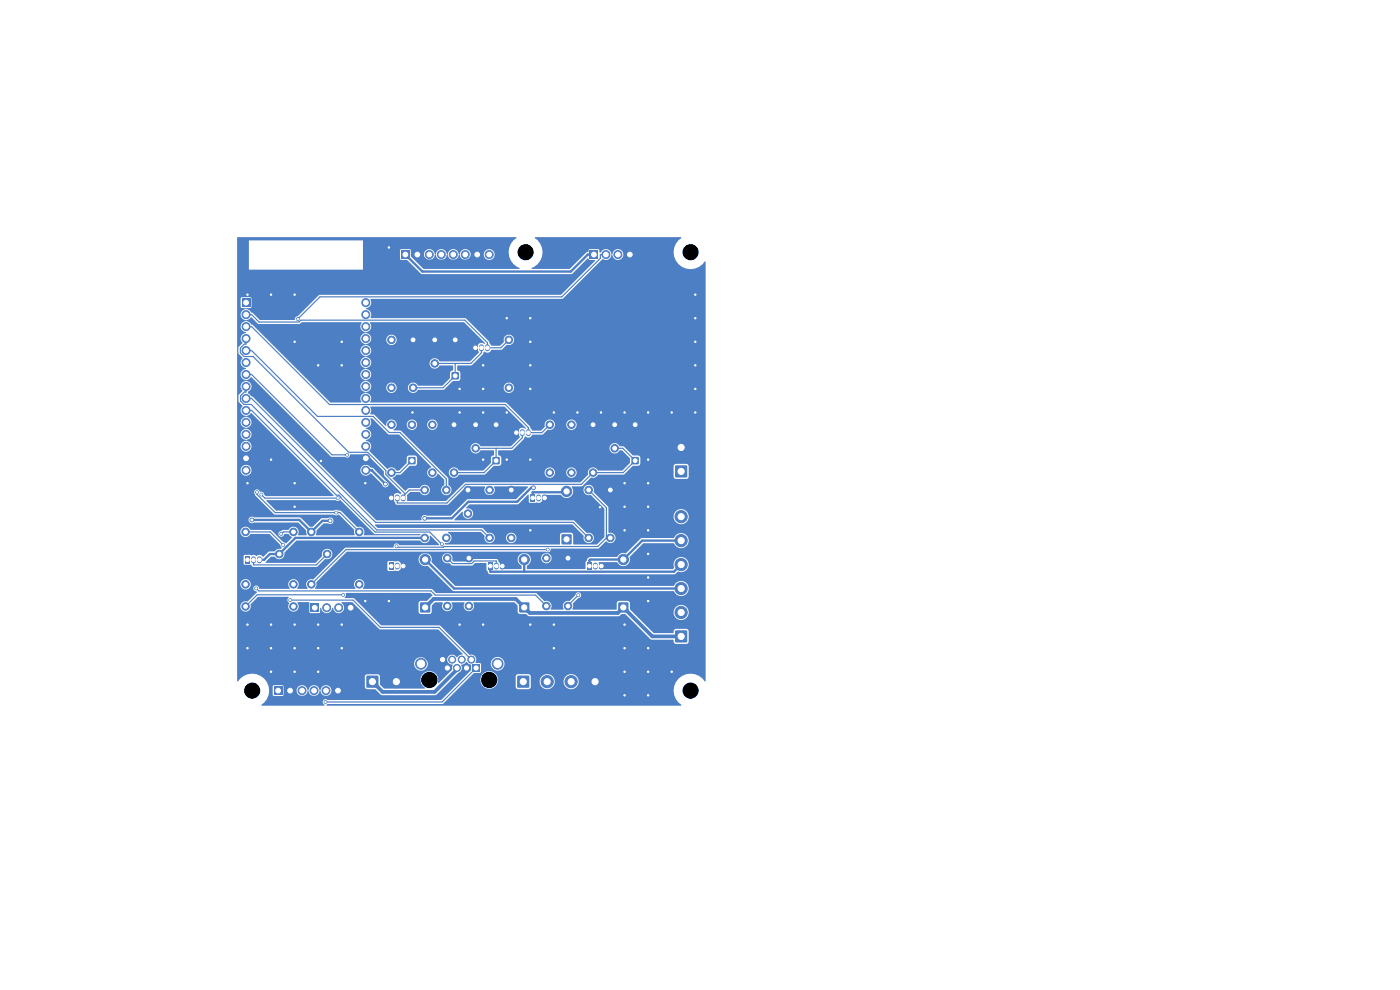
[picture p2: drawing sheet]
<svg xmlns="http://www.w3.org/2000/svg" width="297mm" height="210mm" viewBox="0 0 297 210" stroke-linecap="round" stroke-linejoin="round" font-family="sans-serif">
<path d="M143.3 133.8h2.4v2.4h-2.4z" fill="#4d7fc4"/>
<g fill="#4d7fc4" stroke="#4d7fc4" stroke-width=".21">
<circle cx="144.5" cy="129.9" r="1.3"/>
<circle cx="144.5" cy="124.8" r="1.3"/>
<circle cx="144.5" cy="119.8" r="1.3"/>
<circle cx="144.5" cy="114.7" r="1.3"/>
<circle cx="144.5" cy="109.6" r="1.3"/>
<circle cx="120.5" cy="128.6" r=".8"/>
<circle cx="120.5" cy="118.4" r=".8"/>
<circle cx="99.3" cy="108.9" r=".8"/>
<circle cx="99.3" cy="103.9" r=".8"/>
<circle cx="83" cy="82.3" r=".8"/>
<circle cx="83" cy="72.1" r=".8"/>
</g>
<path d="M82.5 104.9h1v1.5h-1z" fill="#4d7fc4"/>
<path d="M84.3 105.4v.5M85.5 105.4v.5" fill="none" stroke="#4d7fc4" stroke-width="1.1"/>
<g fill="#4d7fc4" stroke="#4d7fc4" stroke-width=".21">
<circle cx="108" cy="82.3" r=".8"/>
<circle cx="108" cy="72.1" r=".8"/>
</g>
<path d="M112.5 104.9h1v1.5h-1z" fill="#4d7fc4"/>
<path d="M114.3 105.4v.5M115.5 105.4v.5" fill="none" stroke="#4d7fc4" stroke-width="1.1"/>
<g fill="#4d7fc4" stroke="#4d7fc4" stroke-width=".21">
<circle cx="52.1" cy="128.6" r=".8"/>
<circle cx="62.3" cy="128.6" r=".8"/>
</g>
<path d="M109 91h1.1v1.5h-1.1z" fill="#4d7fc4"/>
<path d="M110.8 91.6v.4M112.1 91.6v.4" fill="none" stroke="#4d7fc4" stroke-width="1.1"/>
<path d="M100.3 73h1.1v1.5h-1.1z" fill="#4d7fc4"/>
<path d="M102.1 73.6v.4M103.4 73.6v.4" fill="none" stroke="#4d7fc4" stroke-width="1.1"/>
<g fill="#4d7fc4" stroke="#4d7fc4" stroke-width=".21">
<circle cx="103.9" cy="114.1" r=".8"/>
<circle cx="103.9" cy="103.9" r=".8"/>
</g>
<path d="M52 118h1v1.5h-1z" fill="#4d7fc4"/>
<path d="M53.8 118.5v.5M55 118.5v.5" fill="none" stroke="#4d7fc4" stroke-width="1.1"/>
<path d="M100.2 141h1.5v1.5h-1.5z" fill="#4d7fc4"/>
<g fill="#4d7fc4" stroke="#4d7fc4" stroke-width=".21">
<circle cx="100" cy="139.9" r=".75"/>
<circle cx="99" cy="141.7" r=".75"/>
<circle cx="98" cy="139.9" r=".75"/>
<circle cx="96.9" cy="141.7" r=".75"/>
<circle cx="95.9" cy="139.9" r=".75"/>
<circle cx="94.9" cy="141.7" r=".75"/>
<circle cx="93.9" cy="139.9" r=".75"/>
<circle cx="105.6" cy="140.8" r="1.15"/>
<circle cx="89.3" cy="140.8" r="1.15"/>
<circle cx="108.5" cy="114.1" r=".8"/>
<circle cx="108.5" cy="103.9" r=".8"/>
</g>
<path d="M109.8 143.4h2.4v2.4h-2.4z" fill="#4d7fc4"/>
<g fill="#4d7fc4" stroke="#4d7fc4" stroke-width=".21">
<circle cx="116.1" cy="144.6" r="1.3"/>
<circle cx="121.2" cy="144.6" r="1.3"/>
<circle cx="126.2" cy="144.6" r="1.3"/>
<circle cx="66" cy="112.8" r=".8"/>
<circle cx="76.2" cy="112.8" r=".8"/>
</g>
<path d="M95.8 79h1.5v1.4h-1.5z" fill="#4d7fc4"/>
<g fill="#4d7fc4" stroke="#4d7fc4" stroke-width=".21">
<circle cx="96.6" cy="72.1" r=".8"/>
<circle cx="83" cy="100.3" r=".8"/>
<circle cx="83" cy="90.1" r=".8"/>
</g>
<path d="M86.7 97h1.4v1.4h-1.4z" fill="#4d7fc4"/>
<circle cx="87.4" cy="90.1" r=".8" fill="#4d7fc4" stroke="#4d7fc4" stroke-width=".21"/>
<path d="M131.2 127.8h2.1v2.1h-2.1z" fill="#4d7fc4"/>
<g fill="#4d7fc4" stroke="#4d7fc4" stroke-width=".21">
<circle cx="132.2" cy="118.7" r="1.1"/>
<circle cx="125.8" cy="100.3" r=".8"/>
<circle cx="125.8" cy="90.1" r=".8"/>
</g>
<path d="M58.1 145.7h1.7v1.7h-1.7z" fill="#4d7fc4"/>
<g fill="#4d7fc4" stroke="#4d7fc4" stroke-width=".21">
<circle cx="61.5" cy="146.5" r=".85"/>
<circle cx="64.1" cy="146.5" r=".85"/>
<circle cx="66.6" cy="146.5" r=".85"/>
<circle cx="69.2" cy="146.5" r=".85"/>
<circle cx="71.7" cy="146.5" r=".85"/>
<circle cx="115.9" cy="128.6" r=".8"/>
<circle cx="115.9" cy="118.4" r=".8"/>
<circle cx="92.2" cy="77.1" r=".8"/>
<circle cx="92.2" cy="72.1" r=".8"/>
</g>
<path d="M51.3 63.4h1.7v1.7h-1.7z" fill="#4d7fc4"/>
<g fill="#4d7fc4" stroke="#4d7fc4" stroke-width=".21">
<circle cx="52.2" cy="66.7" r=".85"/>
<circle cx="52.2" cy="69.3" r=".85"/>
<circle cx="52.2" cy="71.8" r=".85"/>
<circle cx="52.2" cy="74.4" r=".85"/>
<circle cx="52.2" cy="76.9" r=".85"/>
<circle cx="52.2" cy="79.4" r=".85"/>
<circle cx="52.2" cy="82" r=".85"/>
<circle cx="52.2" cy="84.5" r=".85"/>
<circle cx="52.2" cy="87.1" r=".85"/>
<circle cx="52.2" cy="89.6" r=".85"/>
<circle cx="52.2" cy="92.1" r=".85"/>
<circle cx="52.2" cy="94.7" r=".85"/>
<circle cx="52.2" cy="97.2" r=".85"/>
<circle cx="52.2" cy="99.8" r=".85"/>
<circle cx="77.6" cy="64.2" r=".85"/>
<circle cx="77.6" cy="66.7" r=".85"/>
<circle cx="77.6" cy="69.3" r=".85"/>
<circle cx="77.6" cy="71.8" r=".85"/>
<circle cx="77.6" cy="74.4" r=".85"/>
<circle cx="77.6" cy="76.9" r=".85"/>
<circle cx="77.6" cy="79.4" r=".85"/>
<circle cx="77.6" cy="82" r=".85"/>
<circle cx="77.6" cy="84.5" r=".85"/>
<circle cx="77.6" cy="87.1" r=".85"/>
<circle cx="77.6" cy="89.6" r=".85"/>
<circle cx="77.6" cy="92.1" r=".85"/>
<circle cx="77.6" cy="94.7" r=".85"/>
<circle cx="77.6" cy="97.2" r=".85"/>
<circle cx="77.6" cy="99.8" r=".85"/>
</g>
<path d="M104.5 97h1.5v1.4h-1.5z" fill="#4d7fc4"/>
<circle cx="105.2" cy="90.1" r=".8" fill="#4d7fc4" stroke="#4d7fc4" stroke-width=".21"/>
<path d="M82.5 119.3h1v1.5h-1z" fill="#4d7fc4"/>
<path d="M84.3 119.9v.4M85.5 119.9v.4" fill="none" stroke="#4d7fc4" stroke-width="1.1"/>
<path d="M110.2 127.8h2v2.1h-2z" fill="#4d7fc4"/>
<g fill="#4d7fc4" stroke="#4d7fc4" stroke-width=".21">
<circle cx="111.2" cy="118.7" r="1.1"/>
<circle cx="99.5" cy="128.6" r=".8"/>
<circle cx="99.5" cy="118.4" r=".8"/>
<circle cx="87.6" cy="82.3" r=".8"/>
<circle cx="87.6" cy="72.1" r=".8"/>
</g>
<path d="M103.5 119.3h1v1.5h-1z" fill="#4d7fc4"/>
<path d="M105.3 119.9v.4M106.6 119.9v.4" fill="none" stroke="#4d7fc4" stroke-width="1.1"/>
<g fill="#4d7fc4" stroke="#4d7fc4" stroke-width=".21">
<circle cx="90.1" cy="114.1" r=".8"/>
<circle cx="90.1" cy="103.9" r=".8"/>
<circle cx="129.5" cy="114.1" r=".8"/>
<circle cx="129.5" cy="103.9" r=".8"/>
</g>
<path d="M143.3 98.8h2.4v2.4h-2.4z" fill="#4d7fc4"/>
<circle cx="144.5" cy="94.9" r="1.3" fill="#4d7fc4" stroke="#4d7fc4" stroke-width=".21"/>
<path d="M77.8 143.4h2.4v2.4h-2.4z" fill="#4d7fc4"/>
<g fill="#4d7fc4" stroke="#4d7fc4" stroke-width=".21">
<circle cx="84.1" cy="144.6" r="1.3"/>
<circle cx="121.2" cy="100.3" r=".8"/>
<circle cx="121.2" cy="90.1" r=".8"/>
<circle cx="100.9" cy="95.1" r=".8"/>
<circle cx="100.9" cy="90.1" r=".8"/>
<circle cx="66" cy="124" r=".8"/>
<circle cx="76.2" cy="124" r=".8"/>
<circle cx="94.7" cy="114.1" r=".8"/>
<circle cx="94.7" cy="103.9" r=".8"/>
</g>
<path d="M89.2 127.8h2v2.1h-2z" fill="#4d7fc4"/>
<g fill="#4d7fc4" stroke="#4d7fc4" stroke-width=".21">
<circle cx="90.2" cy="118.7" r="1.1"/>
<circle cx="96.3" cy="100.3" r=".8"/>
<circle cx="96.3" cy="90.1" r=".8"/>
</g>
<path d="M119.2 113.4h2v2h-2z" fill="#4d7fc4"/>
<circle cx="120.2" cy="104.2" r="1.1" fill="#4d7fc4" stroke="#4d7fc4" stroke-width=".21"/>
<path d="M124.5 119.3h1.1v1.5h-1.1z" fill="#4d7fc4"/>
<path d="M126.3 119.9v.4M127.6 119.9v.4" fill="none" stroke="#4d7fc4" stroke-width="1.1"/>
<path d="M65.9 128.1h1.7v1.7h-1.7z" fill="#4d7fc4"/>
<g fill="#4d7fc4" stroke="#4d7fc4" stroke-width=".21">
<circle cx="69.3" cy="128.9" r=".85"/>
<circle cx="71.8" cy="128.9" r=".85"/>
<circle cx="74.4" cy="128.9" r=".85"/>
</g>
<path d="M85.1 53.2h1.8v1.7h-1.8z" fill="#4d7fc4"/>
<g fill="#4d7fc4" stroke="#4d7fc4" stroke-width=".21">
<circle cx="88.5" cy="54" r=".85"/>
<circle cx="91.1" cy="54" r=".85"/>
<circle cx="93.6" cy="54" r=".85"/>
<circle cx="96.2" cy="54" r=".85"/>
<circle cx="98.7" cy="54" r=".85"/>
<circle cx="101.2" cy="54" r=".85"/>
<circle cx="103.8" cy="54" r=".85"/>
<circle cx="94.9" cy="128.6" r=".8"/>
<circle cx="94.9" cy="118.4" r=".8"/>
</g>
<path d="M125.1 53.2h1.7v1.7h-1.7z" fill="#4d7fc4"/>
<g fill="#4d7fc4" stroke="#4d7fc4" stroke-width=".21">
<circle cx="128.5" cy="54" r=".85"/>
<circle cx="131.1" cy="54" r=".85"/>
<circle cx="133.6" cy="54" r=".85"/>
<circle cx="59.2" cy="117.5" r=".8"/>
<circle cx="69.4" cy="117.5" r=".8"/>
<circle cx="116.6" cy="100.3" r=".8"/>
<circle cx="116.6" cy="90.1" r=".8"/>
<circle cx="52.1" cy="112.8" r=".8"/>
<circle cx="62.3" cy="112.8" r=".8"/>
<circle cx="52.1" cy="124" r=".8"/>
<circle cx="62.3" cy="124" r=".8"/>
<circle cx="130.4" cy="95.1" r=".8"/>
<circle cx="130.4" cy="90.1" r=".8"/>
<circle cx="124.9" cy="114.1" r=".8"/>
<circle cx="124.9" cy="103.9" r=".8"/>
<circle cx="91.7" cy="100.3" r=".8"/>
<circle cx="91.7" cy="90.1" r=".8"/>
</g>
<path d="M134 97h1.5v1.4h-1.5z" fill="#4d7fc4"/>
<g fill="#4d7fc4" stroke="#4d7fc4" stroke-width=".21">
<circle cx="134.7" cy="90.1" r=".8"/>
<circle cx="122.7" cy="126.3" r=".3"/>
<circle cx="112.5" cy="132.5" r=".3"/>
<circle cx="132.5" cy="142.5" r=".3"/>
<circle cx="102.5" cy="82.5" r=".3"/>
<circle cx="137.5" cy="97.5" r=".3"/>
<circle cx="147.5" cy="62.5" r=".3"/>
<circle cx="132.5" cy="87.5" r=".3"/>
<circle cx="72.5" cy="77.5" r=".3"/>
<circle cx="102.5" cy="77.5" r=".3"/>
<circle cx="62.5" cy="72.5" r=".3"/>
<circle cx="52.5" cy="137.5" r=".3"/>
<circle cx="62.5" cy="132.5" r=".3"/>
<circle cx="132.5" cy="107.5" r=".3"/>
<circle cx="132.5" cy="112.5" r=".3"/>
<circle cx="97.5" cy="132.5" r=".3"/>
<circle cx="77.5" cy="127.5" r=".3"/>
<circle cx="62.5" cy="142.5" r=".3"/>
<circle cx="72.5" cy="137.5" r=".3"/>
<circle cx="67.5" cy="132.5" r=".3"/>
<circle cx="147.5" cy="72.5" r=".3"/>
<circle cx="72.5" cy="72.5" r=".3"/>
<circle cx="137.5" cy="112.5" r=".3"/>
<circle cx="127.3" cy="107.6" r=".3"/>
<circle cx="102.5" cy="97.5" r=".3"/>
<circle cx="82.5" cy="52.5" r=".3"/>
<circle cx="112.5" cy="67.5" r=".3"/>
<circle cx="62.5" cy="62.5" r=".3"/>
<circle cx="77.5" cy="102.5" r=".3"/>
<circle cx="132.5" cy="132.5" r=".3"/>
<circle cx="67.5" cy="137.5" r=".3"/>
<circle cx="132.5" cy="102.5" r=".3"/>
<circle cx="132.5" cy="137.5" r=".3"/>
<circle cx="137.5" cy="87.5" r=".3"/>
<circle cx="62.5" cy="102.5" r=".3"/>
<circle cx="52.5" cy="132.5" r=".3"/>
<circle cx="137.5" cy="142.5" r=".3"/>
<circle cx="67.5" cy="142.5" r=".3"/>
<circle cx="57.5" cy="142.5" r=".3"/>
<circle cx="147.5" cy="67.5" r=".3"/>
<circle cx="82.5" cy="127.5" r=".3"/>
<circle cx="62.5" cy="137.5" r=".3"/>
<circle cx="117.5" cy="87.5" r=".3"/>
<circle cx="97.5" cy="87.5" r=".3"/>
<circle cx="137.5" cy="117.5" r=".3"/>
<circle cx="112.5" cy="97.5" r=".3"/>
<circle cx="137.5" cy="127.5" r=".3"/>
<circle cx="67.5" cy="77.5" r=".3"/>
<circle cx="72.5" cy="132.5" r=".3"/>
<circle cx="137.5" cy="107.5" r=".3"/>
<circle cx="117.5" cy="132.5" r=".3"/>
<circle cx="117.5" cy="137.5" r=".3"/>
<circle cx="57.5" cy="62.5" r=".3"/>
<circle cx="112.5" cy="82.5" r=".3"/>
<circle cx="68.1" cy="97.8" r=".3"/>
<circle cx="137.5" cy="147.5" r=".3"/>
<circle cx="137.5" cy="122.5" r=".3"/>
<circle cx="52.5" cy="102.5" r=".3"/>
<circle cx="112.5" cy="77.5" r=".3"/>
<circle cx="142.5" cy="142.5" r=".3"/>
<circle cx="97.5" cy="82.5" r=".3"/>
<circle cx="137.5" cy="102.5" r=".3"/>
<circle cx="107.5" cy="97.5" r=".3"/>
<circle cx="57.5" cy="137.5" r=".3"/>
<circle cx="87.5" cy="87.5" r=".3"/>
<circle cx="142.5" cy="87.5" r=".3"/>
<circle cx="57.5" cy="97.5" r=".3"/>
<circle cx="112.5" cy="112.5" r=".3"/>
<circle cx="132.5" cy="147.5" r=".3"/>
<circle cx="102.5" cy="132.5" r=".3"/>
<circle cx="102.5" cy="87.5" r=".3"/>
<circle cx="147.5" cy="77.5" r=".3"/>
<circle cx="62.5" cy="107.5" r=".3"/>
<circle cx="137.5" cy="137.5" r=".3"/>
<circle cx="112.5" cy="72.5" r=".3"/>
<circle cx="147.5" cy="87.5" r=".3"/>
<circle cx="127.5" cy="87.5" r=".3"/>
<circle cx="147.5" cy="82.5" r=".3"/>
<circle cx="57.5" cy="132.5" r=".3"/>
<circle cx="52.5" cy="62.5" r=".3"/>
<circle cx="107.5" cy="87.5" r=".3"/>
<circle cx="107.5" cy="67.5" r=".3"/>
<circle cx="122.5" cy="87.5" r=".3"/>
<circle cx="81.8" cy="102.7" r=".4"/>
<circle cx="90.1" cy="110" r=".4"/>
<circle cx="113.2" cy="103.5" r=".4"/>
<circle cx="72.8" cy="126.2" r=".3"/>
<circle cx="63.2" cy="67.7" r=".3"/>
<circle cx="53.4" cy="110.3" r=".4"/>
<circle cx="70" cy="110.5" r=".4"/>
<circle cx="69.1" cy="148.9" r=".3"/>
<circle cx="60.1" cy="115.6" r=".3"/>
<circle cx="59.7" cy="113.3" r=".3"/>
<circle cx="61.6" cy="127.3" r=".3"/>
<circle cx="71.3" cy="108.7" r=".3"/>
<circle cx="54.5" cy="104.4" r=".3"/>
<circle cx="55.4" cy="104.9" r=".3"/>
<circle cx="71.6" cy="105.7" r=".3"/>
<circle cx="54.3" cy="124.8" r=".3"/>
<circle cx="73.6" cy="96.5" r=".3"/>
<circle cx="93.7" cy="115.5" r=".3"/>
<circle cx="84.1" cy="115.9" r=".3"/>
<circle cx="116.2" cy="116.6" r=".3"/>
</g>
<path d="M90.2 128.9l1.8-1.8h17.4l3 2.9h18.7l1.1-1.1 6.2 6.1h6.1M96.9 141.7v.3l-4.7 4.8h-11l-2.2-2.2" fill="none" stroke="#4d7fc4" stroke-width=".8"/>
<path d="M86 54l3.6 3.6h31.5l3.6-3.6h1.3M77.6 99.8h1.3l2.9 2.9M53.4 110.3h10.1l2.5 2.5 2.4-2.3h1.6M90.1 114.1h-27.4l-3.5 3.4h-1.9l-1.3 1.3h-1M90.2 118.7l6.1 6.1h48.2M111.2 118.7v2.6M113.2 103.5h-.5l-3 2.9h-10.3l-3.6 3.6h-5.7M120.2 104.2l-.2 .2h-7v1.2M144.5 119.8l-1.5 1.5h-39v-1.2M144.5 114.7h-8.3l-4 4h-7l-.2 .2v1.2" fill="none" stroke="#4d7fc4" stroke-width=".5"/>
<g fill="none" stroke="#4d7fc4" stroke-width=".25">
<path d="M88.5 54h1.2v.4l.8 .8h8.8l.8-.8v-.4h1.1M128.5 54h-1.1v.8l-8.2 8.2h-51.3l-4.7 4.7M52.2 74.4h1.2l13.9 13.9h11.9l3.4 3.4h2.2l9.9 9.9v2.3M52.2 69.3h1.2l16.5 16.5h37.3l4.9 4.9v1.1h2.9l1.6-1.7M52.2 66.7h1.2l1.5 1.6h8.5l.4-.4h34.8l4.8 4.8v1.1h2.9l1.7-1.7M52.2 71.8v1.2h-.4l-.8 .8v1l.8 .8h1.9l20.3 20.4h4l3.9 3.8v.9l4.1 4.1M52.2 79.4h1.2l17 17.1h3.2M87.6 72.1h10.7l1.7 1.7h.9M96.6 77.1v2.6l-2.6 2.6h-6.4M102.1 73.8v1.1l-2.2 2.2h-7.7M52.2 84.5h1.2l26.3 26.3h41.9l3.3 3.3M52.2 82v1.2h-.4l-.8 .8v1l.8 .8h1.5l26.6 26.6h22.3l1.7 1.7"/>
<path d="M52.2 87.1h1.2l18 17.9h.5l7.7 7.9h11.6l2.5 2.6M68.1 97.8h9.5M77.6 97.2v1.2h.9l4.5 4.5v3.8l.5 .5h12.5l3.3-3.3 1.1 1.2h6.9l1.2-1.2M87.4 97.7l-2.6 2.6h-1.8M96.3 90.1h10.7l1.7 1.7h.8M105.2 95.1v2.6l-2.5 2.6h-6.4M110.8 91.8v1.1l-2.2 2.2h-7.7M125.8 90.1h8.9l4.9 4.8h4.9M130.4 95.1h1.7l2.6 2.6-2.5 2.6h-6.4l-2.5 2.4h-24.5l-4 4h-10.5v-1.1M52.1 112.8h5.2l2.8 2.8M54.5 104.4v.5l3.9 3.8h13.7l4.1 4.1M55.4 104.9l.8 .8h15.4"/>
<path d="M62.3 112.8h-2.2l-.4 .5M69.4 117.5l-2.3 2.3h-13.3v-1M90.1 103.9h-3.3l-1.3 1.3v.4M94.9 118.4l1.1 1.2h4l.6-.6h4.7v1.1M106.6 119l-.6-.6h-6.5l-1.2-1.1h-9.1l-2.8 2.8h-.9M106.6 119v1.1M115.5 105.6h.9l2 2h8.9M116.2 116.6h-42.8l-7.4 7.4M120.5 118.4l-1.1-1.1h-11.1l-1.7 1.7M124.9 103.9l3.7 3.8v6.4M128.6 114.1h.9M128.6 114.1l-1.8 1.8h-32.6l-.2 .2h-9.7l-.2-.2"/>
<path d="M54.3 124.8l.6 .6h36.6l.8 .8h21.3l2.3 2.4M61.6 127.3h13.3l5.8 5.8h12.5l6.8 6.8M72.8 126.1l-18.2 .1-2.5 2.4M74.4 128.9l10.8 10.8M122.7 126.3l-2.2 2.3M84.1 142.9h-8.8l-4.8 4.8h-7.8l-1.2-1.2M94.9 141.7l-.3-.3h-2.6l-2.1-2.1h-4.3l-1.5 1.6v3.7M101 141.7l-7.2 7.2h-24.7"/>
</g>
<g fill="#4d7fc4">
<path d="M50.3 50.4l59.1-.1 .2 .1a3.7 3.7 0 0 0 .6 6.5l-.1 .2h-20.2l-2.7-2.7v-.5h2.7v.2a1.2 1.2 0 0 0 1.3 1.1 1.2 1.2 0 0 0 1.1-1.2h.1a1.21 1.21 0 0 0 1.3 1.2 1.21 1.21 0 0 0 1.2-1.2h.1a1.21 1.21 0 0 0 1.2 1.2 1.21 1.21 0 0 0 1.2-1.2h.1a1.16 1.16 0 0 0 1.3 1.1 1.16 1.16 0 0 0 1.1-1.2h2.7v.2a1.15 1.15 0 0 0 1.8 .9 1.15 1.15 0 0 0 0-2 1.15 1.15 0 0 0-1.8 .9l-2.8-.1a1.2 1.2 0 0 0-1.2-1 1.2 1.2 0 0 0-1.1 1.2h-.2a1.21 1.21 0 0 0-1.2-1.2 1.21 1.21 0 0 0-1.2 1.2h-.1a1.21 1.21 0 0 0-1.2-1.2 1.21 1.21 0 0 0-1.2 1.2h-.1a1.17 1.17 0 0 0-1.2-1.1 1.17 1.17 0 0 0-1.2 1h-2.7l-.2-1h-1.9l-.3 .2 .1 1.8 .2 .2 1.3 .1 3.1 3h31.7l3.4-3.4 .5 .3 1 .1 .1 .1-7.2 7.2h-51.2l-4.7 4.6a.74 .74 0 0 0-.6 .8h-7.4l-1.5-1.5-1.4-.9 .1-.1 .8-.1 .2-.2 .1-1.8-.3-.2-1.8-.1-.2 .3v1.9l1 .2v.2a1.22 1.22 0 0 0-1 1.2 1.22 1.22 0 0 0 1.1 1.2v.1a1.21 1.21 0 0 0-1.1 1.2 1.21 1.21 0 0 0 1.1 1.2v.1a1.23 1.23 0 0 0-1.1 .9 1.23 1.23 0 0 0 .3 1.3l-.8 .9v1.2l.9 1.1a1.24 1.24 0 0 0-.4 1.3 1.24 1.24 0 0 0 1.1 .8v.2a1.21 1.21 0 0 0-1.1 1.2 1.21 1.21 0 0 0 1.1 1.2v.1a1.23 1.23 0 0 0-1.1 .8 1.23 1.23 0 0 0 .3 1.3l-.8 .9v1.3l.8 1.1a1.24 1.24 0 0 0-.3 1.3 1.24 1.24 0 0 0 1.1 .8v.1a1.21 1.21 0 0 0-1.1 1.2 1.21 1.21 0 0 0 1.1 1.2v.2a1.21 1.21 0 0 0-1.1 1.2 1.21 1.21 0 0 0 1.1 1.2v.1a1.16 1.16 0 0 0-1 1.8 1.16 1.16 0 0 0 2-.1 1.16 1.16 0 0 0-1-1.7v-.1a1.24 1.24 0 0 0 1.2-1.3 1.24 1.24 0 0 0-1.2-1.2v-.1a1.21 1.21 0 0 0 1.1-1.2 1.21 1.21 0 0 0-1.1-1.2l1.2-.7 17.4 17.4-.1 .1h-14.3l-.4-.4a.82 .82 0 0 0-.9-.6 .63 .63 0 0 0-.9-.2 .63 .63 0 0 0-.1 .9l4.2 4.3h12.5l.4 .1 .7-.1 3.2 3.2 .1 1.1h-8.2l.1-1 1.5-1.4 1-.1a.71 .71 0 0 0 1-.1 .71 .71 0 0 0-.1-1 .71 .71 0 0 0-.9 0l-1.4 .1-1.8 1.7-.6 .1-2.2-2.1h-9.7a.72 .72 0 0 0-1 .1 .72 .72 0 0 0 0 1 .72 .72 0 0 0 1 0h9.3l1.7 1.7 .2 .9-.1 .2-1.8-.1a1.16 1.16 0 0 0-.4-1.6 1.16 1.16 0 0 0-1.6 .5h-1.2l-.3 .2a.64 .64 0 0 0-.6 .7 .64 .64 0 0 0 .6 .6 .64 .64 0 0 0 .7-.6h.8l.8 .7-1.3 1.3-.7-.3-2.5-2.6h-4.3a1.14 1.14 0 0 0-1.8-.5 1.14 1.14 0 0 0 0 1.8 1.14 1.14 0 0 0 1.8-.4h4l2.2 2.3 .4 .5a.53 .53 0 0 1-.8 .4l-.7 .5h-1.3l-1.1 1.1a1.12 1.12 0 0 0-1.6-.2l-.4-.2-2.1 .1-.1 .2v1.7l.2 .1h1.3l.5 .5h13.5l1.7-1.7a1.14 1.14 0 0 0 1.6-.9 1.14 1.14 0 0 0-1.3-1.3 1.14 1.14 0 0 0-.9 1.6l-1.4 1.4-10.6-.1 1.1-1.2h.8a1.17 1.17 0 0 0 1.5 .4 1.17 1.17 0 0 0 .7-1.3l2.5-2.5h26.2a1.18 1.18 0 0 0 1.5 .4 1.18 1.18 0 0 0 .6-1.4h.2l1.7 1.7v.2h-8.4a.65 .65 0 0 0-.8-.3 .65 .65 0 0 0-.4 .8l-10.3 .1-6.7 6.7a1.16 1.16 0 0 0-1.4 .5 1.16 1.16 0 0 0 .2 1.4l-2.3 .1a1.15 1.15 0 0 0 .1-1.7 1.15 1.15 0 0 0-1.7 0 1.15 1.15 0 0 0 .1 1.6l-6.5 .1a.64 .64 0 0 0-.6-.7 .64 .64 0 0 0-.6 .6 .64 .64 0 0 0 .6 .6l.1 .3-2 1.9a1.11 1.11 0 0 0-1.5 .9 1.11 1.11 0 0 0 1.2 1.2 1.11 1.11 0 0 0 .9-1.5l1.7-1.6h6.3l.1 .2a.71 .71 0 0 0 .2 1.2 1.11 1.11 0 0 0 .1 1.5 1.11 1.11 0 0 0 1.5-.1 1.11 1.11 0 0 0 .1-1.5l.1-.2h2.4v2.1l.2 .3 2-.1 .1-1h.2a1.21 1.21 0 0 0 1.3 1.1 1.21 1.21 0 0 0 1.1-1.2l.2 .1a1.19 1.19 0 0 0 1.8 .9 1.19 1.19 0 0 0-.1-2.1l2.3-.1 5.8 5.8h12.5l5.1 5.2-.1 .2a1.31 1.31 0 0 0-1.1 .5 1.09 1.09 0 0 0-1.9 0 1.09 1.09 0 0 0 1 1.6l-.1 1.1-2.9 2.8a2.1 2.1 0 0 0-1.5-2.5 1.92 1.92 0 0 0-2.2 1.2 1.92 1.92 0 0 0 .9 2.4l-.1 .1h-8.6l-.9-.9v-1.8l-.3-.3-2.5-.1-.4 .4v2.3l.2 .3 .3 .2h1.7l1.4 1.2 11.3 .1 .3-.2 4.6-4.6a1.16 1.16 0 0 0 .6-1.7l.6-.1 .7-.5 .8 .7v1.1l-6.3 6.3h-24.1a.64 .64 0 0 0-1 .2 .64 .64 0 0 0 .4 .9l-.1 .1h-13.2l-.1-.2a3.5 3.5 0 0 0 1.5-3.9h.8l.1 1.8 .2 .2h1.9l.2-1.2h2.7v.2a1.2 1.2 0 0 0 1.3 1.1 1.2 1.2 0 0 0 1.1-1.2h.1a1.21 1.21 0 0 0 1.3 1.2 1.21 1.21 0 0 0 1.2-1.2h.1a1.17 1.17 0 0 0 1.8 1 1.17 1.17 0 0 0-.1-2 1.17 1.17 0 0 0-1.7 1h-.1a1.24 1.24 0 0 0-1.3-1.1 1.24 1.24 0 0 0-1.2 1.1h-.1a1.17 1.17 0 0 0-1.2-1.1 1.17 1.17 0 0 0-1.2 1h-2.7l-.1-.8-.2-.2-1.8-.1-.3 .3h-.8a3.7 3.7 0 0 0-3-2.7 3.7 3.7 0 0 0-3.6 1.7l-.1-3.9h37.6v.2a1.45 1.45 0 0 0 2.2 1.2 1.45 1.45 0 0 0 0-2.5 1.45 1.45 0 0 0-2.2 1.1h-37.6v-16.8h.7v.1a1.1 1.1 0 0 0 1.7 .9 1.1 1.1 0 0 0 0-1.9 1.1 1.1 0 0 0-1.7 .9h-.7v-24.2h.7v.2a1.15 1.15 0 0 0 1.8 .8 1.15 1.15 0 0 0 0-1.9 1.15 1.15 0 0 0-1.8 .9h-.7v-42.5h26.7v-6.2h-24.2v6.2h-2.5z"/>
<path d="M78.6 63.5l40.7-.1 8.5-8.4a1.31 1.31 0 0 0 2-1h.1a1.17 1.17 0 0 0 1.8 1 1.17 1.17 0 0 0-.1-2 1.17 1.17 0 0 0-1.7 1h-.1a1.25 1.25 0 0 0-1.1-1.1 1.25 1.25 0 0 0-1.3 .7l-.2-.1-.1-.4-.2-.2h-1.9l-.2 .5-.4 .2-3.6 3.4-7.9 .1-.1-.2a3.7 3.7 0 0 0 .6-6.5h31.2a3.7 3.7 0 0 0-.7 5.6 3.7 3.7 0 0 0 5.7-.6v89.2a3.7 3.7 0 0 0-5.6-.7 3.7 3.7 0 0 0 .6 5.7h-75.4l.3-.3h24.3l5.4-5.2h2.7a1.88 1.88 0 0 0 2.2 2 1.88 1.88 0 0 0 1.4-2.6h3.9v2.3l.4 .4 2.5-.1 .3-.3v-1.3h1.9v.2a1.61 1.61 0 0 0 1.7 1.5 1.61 1.61 0 0 0 1.5-1.7h1.9v.2a1.61 1.61 0 0 0 2.4 1.3 1.61 1.61 0 0 0 0-2.8 1.61 1.61 0 0 0-2.4 1.3h-1.9l-.1-.3a1.61 1.61 0 0 0-1.6-1.2 1.61 1.61 0 0 0-1.5 1.5h-1.9v-1.1l-.5-.4h-2.3l-.4 .5h-3.9a1.88 1.88 0 0 0-2-1.1 1.88 1.88 0 0 0-1.6 1.7h-2.7l1.4-1.3h1.2l.2-.2 .1-1.7-.2-.2h2.2a1.45 1.45 0 0 0 2 1.5 1.45 1.45 0 0 0 .4-2.5 1.45 1.45 0 0 0-2.3 .8l-.1 .2-3.1-.1-.1-.1a1.12 1.12 0 0 0-.1-1.3 1.12 1.12 0 0 0-1.3-.3l-6.2-6.2-12.4-.1-5.7-5.6-2-.1-.1-.2 .3-.3 .1-.6h17.8l.5 .6-1.2 1-1.4 .1-.3 .2-.1 2.1 .5 .5 2-.1 .3-.4v-1.4l.6-.6h1.8a1.14 1.14 0 0 0 .1 1.6 1.14 1.14 0 0 0 1.6 0 1.14 1.14 0 0 0 .1-1.6h2.7a1.41 1.41 0 0 0 .4 1.7 1.15 1.15 0 0 0 1.4-.2 1.15 1.15 0 0 0 .1-1.5h8.7l.7 .7v1.2l.2 .4 .3 .2h1.3l.7 .4h18.8l.8-.4h.7l5.4 5.3 4.8 .1 .1 .1a.6 .6 0 0 0 .5 .8h2.2l.3-.2 .2-.3v-2.2l-.4-.5h-2.4a.72 .72 0 0 0-.4 .8l-4.2 .1-4.5-4.5h8.7a1.61 1.61 0 0 0 2.2 1.6 1.61 1.61 0 0 0 .4-2.7 1.61 1.61 0 0 0-2.6 .9v.2h-8.7l-.6-.6v-1.5l-.5-.2h-1.8l-.3 .1-.3 1.7h-9.2v-1.2l1.1-1.2a.62 .62 0 0 0 .7-.6 .62 .62 0 0 0-.6-.7 .62 .62 0 0 0-.7 .7l-1.2 1.2a1.1 1.1 0 0 0-1.2 .4 1.1 1.1 0 0 0 0 1.2l-.1 .2h-2.7a1.2 1.2 0 0 0 0-1.4 1.2 1.2 0 0 0-1.4-.4l-1.8-1.7h-21l-1.1-.9h-14.5a1.15 1.15 0 0 0 0-1.7 1.15 1.15 0 0 0-1.6 0 1.15 1.15 0 0 0 0 1.6l-8.5 .1-.1-.1 .3-.6v-.7l4.2-4.2h10.9v1.7l.2 .1 1.4-.1a.88 .88 0 0 0 1.3-.6v-.8a1.16 1.16 0 0 0-1.4-.5l-1.3-.1-.2 .3h-10.9l.7-.7h16.8v.2a1.49 1.49 0 0 0 2 1.3l5.2 5.2 .3 .1h46.6a1.63 1.63 0 0 0 2.2 1 1.63 1.63 0 0 0 .8-2.3 1.63 1.63 0 0 0-2.4-.5l-.6 .7h-46.3l-5.1-5.1v-.9h2.3a1.18 1.18 0 0 0 1.6 1.2l.6 .5h4.1l.7-.6h2.3l.1 .1v1.4l.4 .7 .4 .2h39.1l.7-.6a1.62 1.62 0 0 0 2.3-1.2 1.62 1.62 0 0 0-1.8-1.8 1.62 1.62 0 0 0-1.3 2.2l-.3 .3h-15.6v-1.4h3.8a1.45 1.45 0 0 0 1.9 .7 1.45 1.45 0 0 0 .8-1.9l2.9-2.9h6.4a1.65 1.65 0 0 0 2.5 .8 1.65 1.65 0 0 0 0-2.6 1.65 1.65 0 0 0-2.5 .7l-6.9 .1-3.2 3.2a1.56 1.56 0 0 0-1.9 .7l-5.9 .1-.4 .3-.4 .8v1.3l-.1 .1h-12.2l-.1-.6a1.44 1.44 0 0 0 .6-2.2 1.44 1.44 0 0 0-2.3 0 1.44 1.44 0 0 0 .6 2.2l-.2 .6h-4.3l-.1-.1v-1l-.5-.9-.2-.1h-4.9l-.7 .5h-3.5l-.4-.3a1.11 1.11 0 0 0-.8-1.5 1.11 1.11 0 0 0-1.3 1h-2.3v-.1a1.4 1.4 0 0 0-1.5-.9 1.4 1.4 0 0 0-1.2 1.3h-16.8l1.6-1.6h42.1l.2 .3a1.11 1.11 0 0 0-1 1.5 1.11 1.11 0 0 0 1.8 .4 1.11 1.11 0 0 0-.4-1.9l.4-.3 .2-.6h10l1.7-1.6a1.14 1.14 0 0 0 2-.5 1.14 1.14 0 0 0-1.5-1.3v-3.5h13.8a1.6 1.6 0 0 0 2.2 1.6 1.6 1.6 0 0 0 .4-2.7 1.6 1.6 0 0 0-2.6 .9v.2h-13.8l-.1-2.1-3.1-3a1.12 1.12 0 0 0-1-1.5 1.12 1.12 0 0 0-1.1 1.3 1.12 1.12 0 0 0 1.6 .8l2.8 2.9v6l-1.6 1.6h-5v-2.1l-.5-.4h-1.8l-.3 .2-.2 .3v1.9l-.1 .1h-24.2l-.1-.3a1.16 1.16 0 0 0 1.3-.8 1.16 1.16 0 0 0-.7-1.4l.1-.2h6.8l.9 .9a1.11 1.11 0 0 0 .9 1.5 1.11 1.11 0 0 0 1.3-1.2h2.4v.2a1.1 1.1 0 0 0 1.6 .8 1.1 1.1 0 0 0 0-1.8 1.1 1.1 0 0 0-1.6 .8h-2.4l-.1-.2a1.24 1.24 0 0 0-1.5-.8l-1.2-1h-22l-.7-.6 .1-.2h41.8l2.4 2.5a1.13 1.13 0 0 0 1.1 1.5 1.13 1.13 0 0 0 1.1-1.4 1.13 1.13 0 0 0-1.6-.8l-2.8-2.6h-25.2v-.2l1.7-1.6a1.15 1.15 0 0 0 .9 1.4 1.15 1.15 0 0 0 1.4-1 1.21 1.21 0 0 0-1.5-1.2l.7-.8h10.2l2.2-2.1 .2 .1v1.4l.1 .2h1.5a.88 .88 0 0 0 1.3-.7v-.9h3.8a1.47 1.47 0 0 0 2.1 .4 1.47 1.47 0 0 0 .3-2.2l2.2-.1 2-1.8a1.26 1.26 0 0 0 1.4-.6h5.4l1.9-1.8h8.7v2.2l.2 .3 .3 .2h2.2l.4-.3 .1-2.5-.4-.4h-2.4l-.4 .5h-8.7l1.5-.2 .1-.4v-1.4l-.4-.3h-1.2l-1.8-1.8-1-.2a1.13 1.13 0 0 0-1.7-.3 1.13 1.13 0 0 0 .1 1.8 1.13 1.13 0 0 0 1.7-.6h.5l1.6 1.7v1l-1.5 1.6h-5.3a1.15 1.15 0 0 0-1.5-.5 1.15 1.15 0 0 0-.6 1.4l-1.6 1.6h-24.4l-4.1 4-8.3-.1v-1.1l.7-.7h2a1.12 1.12 0 0 0 1.6 .6 1.12 1.12 0 0 0 .3-1.7 1.12 1.12 0 0 0-1.8 .1l-.1 .1h-2.2l-.9 .6-2.6-2.6 .8-.8 1-.1 1.7-1.7 1.3-.1 .2-.1 .2-.4v-1.2l-.3-.4-1.4-.1-.4 .2-.1 .3v1.1l-1.6 1.6h-.6a1.37 1.37 0 0 0-2-.3l-3.8-3.9a1.23 1.23 0 0 0 .4-1.3 1.23 1.23 0 0 0-1.1-.9v-.1a1.21 1.21 0 0 0 1.1-1.2 1.21 1.21 0 0 0-1.1-1.2v-.1a1.26 1.26 0 0 0 .9-2h.5l3.4 3.3 2.3 .1 6.8 6.9a1.22 1.22 0 0 0-.4 2.1 1.21 1.21 0 0 0 1.8-.7l1.3 1.2 .1 1.2a1.14 1.14 0 0 0-.5 1.7 1.14 1.14 0 0 0 1.8 0 1.14 1.14 0 0 0-.5-1.7l-.1-1.6-9.9-9.9-1.6-.2 .5-.5 .1-.7h2.2a1.1 1.1 0 0 0 1.1 1.2 1.1 1.1 0 0 0 1.1-1.2h2.1v.2a1.1 1.1 0 0 0 1.7 .8 1.1 1.1 0 0 0 0-1.8 1.1 1.1 0 0 0-1.7 .8h-2.1v-.2a1.1 1.1 0 0 0-1.2-.8 1.1 1.1 0 0 0-1 1h-2.2v-.2a1.14 1.14 0 0 0-1.3-.8 1.14 1.14 0 0 0-.9 1.3l-2.5-2.3-.7-.1-.2-.1a1.84 1.84 0 0 0 .1-1.5l28.4-.1 4.5 4.6v.1a1.02 1.02 0 0 0-1.5 .6v.7l.3 .6-1.9 1.9h-6.4a1.14 1.14 0 0 0-1.7-.5 1.14 1.14 0 0 0 0 1.8 1.14 1.14 0 0 0 1.7-.5h2.7l.1 .1v1l-.4 .1-.2 .3-.1 1.2-1.5 1.6h-5.2a1.14 1.14 0 0 0-1.7-.5 1.14 1.14 0 0 0 0 1.9 1.14 1.14 0 0 0 1.7-.5h5.4l.6-.5h12.1v.1a1.1 1.1 0 0 0 1.2 1.1 1.1 1.1 0 0 0 1-1.2h2.4v.1a1.1 1.1 0 0 0 1.7 .9 1.1 1.1 0 0 0 0-1.9 1.1 1.1 0 0 0-1.7 .9h-2.4v-.2a1.1 1.1 0 0 0-1.2-.8 1.1 1.1 0 0 0-1 1h-12.1l1.3-1.3 1.2-.1 .4-.3v-1.5l-.2-.3-.4-.2v-.9l3-.1 2.5-2.4 .2-.5a1.05 1.05 0 0 0 1.6-.4h2.1l1.2-1.1a1.1 1.1 0 0 0 1.4-1.1h2.4v.2a1.1 1.1 0 0 0 1.7 .8 1.1 1.1 0 0 0 0-1.8 1.1 1.1 0 0 0-1.7 .8h-2.4v-.2a1.14 1.14 0 0 0-1.5-.7 1.14 1.14 0 0 0-.6 1.5l-.8 .7h-1.9l-.5-.9-5.1-5h-28.7a1.62 1.62 0 0 0-.1-1.6l-.9-.5 .1-.2a1.14 1.14 0 0 0 1-.9h3.2v.1a1.1 1.1 0 0 0 1.7 .9 1.1 1.1 0 0 0 0-1.9 1.1 1.1 0 0 0-1.7 .9l-3.2-.1a1.28 1.28 0 0 0-1.1-1.4v-.1a1.21 1.21 0 0 0 1.1-1.2 1.21 1.21 0 0 0-1.1-1.2v-.1a1.21 1.21 0 0 0 1.1-1.2 1.21 1.21 0 0 0-1.1-1.2v-.2a1.21 1.21 0 0 0 1.1-1.2 1.21 1.21 0 0 0-1.1-1.2l.2-.1a1.13 1.13 0 0 0 .9-1h3.2v.2a1.1 1.1 0 0 0 1.7 .8 1.1 1.1 0 0 0 0-1.8 1.1 1.1 0 0 0-1.7 .8h-3.2a1.28 1.28 0 0 0-1.1-1.4v-.1a1.26 1.26 0 0 0 .9-2.1l19.9-.1 4.5 4.5-.2 .2a.84 .84 0 0 0-.8-.2 .84 .84 0 0 0-.6 .7v.7l.3 .6-1.9 1.9h-6.4a1.14 1.14 0 0 0-1.7-.5 1.14 1.14 0 0 0 0 1.8 1.14 1.14 0 0 0 1.7-.5h2.7l.1 .1v1l-.4 .1-.2 .3-.1 1.2-1.5 1.6h-5.2a1.14 1.14 0 0 0-1.7-.5 1.14 1.14 0 0 0 0 1.9 1.14 1.14 0 0 0 1.7-.5h5.4l.6-.5h12.2v.1a1.1 1.1 0 0 0 1.6 .9 1.1 1.1 0 0 0 0-1.9 1.1 1.1 0 0 0-1.6 .9h-12.2l1.3-1.3 1.2-.1 .4-.3 .1-1.5-.3-.3-.4-.2v-.9l3.1-.1 2.4-2.4 .2-.5a1.05 1.05 0 0 0 1.6-.4h2.1l1.1-1a1.13 1.13 0 0 0 1.6-.7 1.13 1.13 0 0 0-1-1.5 1.13 1.13 0 0 0-1.2 1.2v.4l-.8 .7h-1.9l-.5-.9-5-4.9-20.1-.1a1.29 1.29 0 0 0-1-1.9v-.1a1.25 1.25 0 0 0 1-1.9z"/>
<path d="M56.6 106.1h14.7a.64 .64 0 0 0 .8 0l7.3 7.2h9.7l.1 .1-.1 .2-11.9-.1a1.25 1.25 0 0 0-.9-1.8l-.6 .1-3.4-3.5-.9-.2-.6 .2h-12.2l-2.1-2z"/>
<path d="M52.2 80.6l1.2-.6 16.8 16.8 2.9 .1a.75 .75 0 0 0 .8 .1 .75 .75 0 0 0 .5-.6h3.5l3.5 3.5 .1 1 3.6 3.6v.2l-.3 .1a.83 .83 0 0 0-.8-.2 .83 .83 0 0 0-.6 .7l.1 .9 .4 .8 .3 .1h10.7l4.1-3.9h3.8l.1 .2a1.13 1.13 0 0 0 1.1 1.7 1.13 1.13 0 0 0 .8-1.9h7.1l.1 .1-2.5 2.6h-10.2l-3.7 3.5h-5a.77 .77 0 0 0-1 0 .77 .77 0 0 0-.2 .9l-9.6 .1-10.7-10.7h7.3a1.2 1.2 0 0 0 .9 1.2 1.2 1.2 0 0 0 1.4-.5l2.3 2.3a.72 .72 0 0 0 .8 .7 .72 .72 0 0 0 .7-.7 .72 .72 0 0 0-.7-.7l-2.7-2.8a.91 .91 0 0 1-.9-.5 1.15 1.15 0 0 0-1.8 1h-7.3l-16.2-16.1a.47 .47 0 0 1-.3-.5 .47 .47 0 0 1 .5-.4 1.23 1.23 0 0 0-.9-2z"/>
<path d="M52.2 67.9l.6-.2 .5-.4 1.6 1.4h8.6l.5-.4 12.7 .1a1.29 1.29 0 0 0 .9 2.1v.1a1.24 1.24 0 0 0-1.2 1.2 1.24 1.24 0 0 0 1.2 1.3 1.24 1.24 0 0 0-1.2 1.3 1.24 1.24 0 0 0 1.2 1.2v.1a1.24 1.24 0 0 0-1.1 1.2 1.24 1.24 0 0 0 1.1 1.2v.1a1.24 1.24 0 0 0-1.1 1.2 1.24 1.24 0 0 0 1.1 1.3 1.24 1.24 0 0 0-1.2 1.3 1.24 1.24 0 0 0 1.2 1.2v.1a1.3 1.3 0 0 0-.9 2l-6.6 .1-16.5-16.5-.3-.1-.5-.5-.6-.2z"/>
</g>
<g fill="#fff" stroke="#fff" stroke-width=".21">
<circle cx="122.7" cy="126.3" r=".15"/>
<circle cx="112.5" cy="132.5" r=".15"/>
<circle cx="132.5" cy="142.5" r=".15"/>
<circle cx="102.5" cy="82.5" r=".15"/>
<circle cx="137.5" cy="97.5" r=".15"/>
<circle cx="147.5" cy="62.5" r=".15"/>
<circle cx="132.5" cy="87.5" r=".15"/>
<circle cx="72.5" cy="77.5" r=".15"/>
<circle cx="102.5" cy="77.5" r=".15"/>
<circle cx="62.5" cy="72.5" r=".15"/>
<circle cx="52.5" cy="137.5" r=".15"/>
<circle cx="62.5" cy="132.5" r=".15"/>
<circle cx="132.5" cy="107.5" r=".15"/>
<circle cx="132.5" cy="112.5" r=".15"/>
<circle cx="97.5" cy="132.5" r=".15"/>
<circle cx="77.5" cy="127.5" r=".15"/>
<circle cx="62.5" cy="142.5" r=".15"/>
<circle cx="72.5" cy="137.5" r=".15"/>
<circle cx="67.5" cy="132.5" r=".15"/>
<circle cx="147.5" cy="72.5" r=".15"/>
<circle cx="72.5" cy="72.5" r=".15"/>
<circle cx="137.5" cy="112.5" r=".15"/>
<circle cx="127.3" cy="107.6" r=".15"/>
<circle cx="102.5" cy="97.5" r=".15"/>
<circle cx="82.5" cy="52.5" r=".15"/>
<circle cx="112.5" cy="67.5" r=".15"/>
<circle cx="62.5" cy="62.5" r=".15"/>
<circle cx="77.5" cy="102.5" r=".15"/>
<circle cx="132.5" cy="132.5" r=".15"/>
<circle cx="67.5" cy="137.5" r=".15"/>
<circle cx="132.5" cy="102.5" r=".15"/>
<circle cx="132.5" cy="137.5" r=".15"/>
<circle cx="137.5" cy="87.5" r=".15"/>
<circle cx="62.5" cy="102.5" r=".15"/>
<circle cx="52.5" cy="132.5" r=".15"/>
<circle cx="137.5" cy="142.5" r=".15"/>
<circle cx="67.5" cy="142.5" r=".15"/>
<circle cx="57.5" cy="142.5" r=".15"/>
<circle cx="147.5" cy="67.5" r=".15"/>
<circle cx="82.5" cy="127.5" r=".15"/>
<circle cx="62.5" cy="137.5" r=".15"/>
<circle cx="117.5" cy="87.5" r=".15"/>
<circle cx="97.5" cy="87.5" r=".15"/>
<circle cx="137.5" cy="117.5" r=".15"/>
<circle cx="112.5" cy="97.5" r=".15"/>
<circle cx="137.5" cy="127.5" r=".15"/>
<circle cx="67.5" cy="77.5" r=".15"/>
<circle cx="72.5" cy="132.5" r=".15"/>
<circle cx="137.5" cy="107.5" r=".15"/>
<circle cx="117.5" cy="132.5" r=".15"/>
<circle cx="117.5" cy="137.5" r=".15"/>
<circle cx="57.5" cy="62.5" r=".15"/>
<circle cx="112.5" cy="82.5" r=".15"/>
<circle cx="68.1" cy="97.8" r=".15"/>
<circle cx="137.5" cy="147.5" r=".15"/>
<circle cx="137.5" cy="122.5" r=".15"/>
<circle cx="52.5" cy="102.5" r=".15"/>
<circle cx="112.5" cy="77.5" r=".15"/>
<circle cx="142.5" cy="142.5" r=".15"/>
<circle cx="97.5" cy="82.5" r=".15"/>
<circle cx="137.5" cy="102.5" r=".15"/>
<circle cx="107.5" cy="97.5" r=".15"/>
<circle cx="57.5" cy="137.5" r=".15"/>
<circle cx="87.5" cy="87.5" r=".15"/>
<circle cx="142.5" cy="87.5" r=".15"/>
<circle cx="57.5" cy="97.5" r=".15"/>
<circle cx="112.5" cy="112.5" r=".15"/>
<circle cx="132.5" cy="147.5" r=".15"/>
<circle cx="102.5" cy="132.5" r=".15"/>
<circle cx="102.5" cy="87.5" r=".15"/>
<circle cx="147.5" cy="77.5" r=".15"/>
<circle cx="62.5" cy="107.5" r=".15"/>
<circle cx="137.5" cy="137.5" r=".15"/>
<circle cx="112.5" cy="72.5" r=".15"/>
<circle cx="147.5" cy="87.5" r=".15"/>
<circle cx="127.5" cy="87.5" r=".15"/>
<circle cx="147.5" cy="82.5" r=".15"/>
<circle cx="57.5" cy="132.5" r=".15"/>
<circle cx="52.5" cy="62.5" r=".15"/>
<circle cx="107.5" cy="87.5" r=".15"/>
<circle cx="107.5" cy="67.5" r=".15"/>
<circle cx="122.5" cy="87.5" r=".15"/>
<circle cx="81.8" cy="102.7" r=".2"/>
<circle cx="90.1" cy="110" r=".2"/>
<circle cx="113.2" cy="103.5" r=".2"/>
<circle cx="72.8" cy="126.2" r=".15"/>
<circle cx="63.2" cy="67.7" r=".15"/>
<circle cx="53.4" cy="110.3" r=".2"/>
<circle cx="70" cy="110.5" r=".2"/>
<circle cx="69.1" cy="148.9" r=".15"/>
<circle cx="60.1" cy="115.6" r=".15"/>
<circle cx="59.7" cy="113.3" r=".15"/>
<circle cx="61.6" cy="127.3" r=".15"/>
<circle cx="71.3" cy="108.7" r=".15"/>
<circle cx="54.5" cy="104.4" r=".15"/>
<circle cx="55.4" cy="104.9" r=".15"/>
<circle cx="71.6" cy="105.7" r=".15"/>
<circle cx="54.3" cy="124.8" r=".15"/>
<circle cx="73.6" cy="96.5" r=".15"/>
<circle cx="93.7" cy="115.5" r=".15"/>
<circle cx="84.1" cy="115.9" r=".15"/>
<circle cx="116.2" cy="116.6" r=".15"/>
<circle cx="144.5" cy="135" r=".65"/>
<circle cx="144.5" cy="129.9" r=".65"/>
<circle cx="144.5" cy="124.8" r=".65"/>
<circle cx="144.5" cy="119.8" r=".65"/>
<circle cx="144.5" cy="114.7" r=".65"/>
<circle cx="144.5" cy="109.6" r=".65"/>
<circle cx="120.5" cy="128.6" r=".4"/>
<circle cx="120.5" cy="118.4" r=".4"/>
<circle cx="99.3" cy="108.9" r=".4"/>
<circle cx="99.3" cy="103.9" r=".4"/>
<circle cx="83" cy="82.3" r=".4"/>
<circle cx="83" cy="72.1" r=".4"/>
<circle cx="83" cy="105.6" r=".37"/>
<circle cx="84.3" cy="105.6" r=".37"/>
<circle cx="85.5" cy="105.6" r=".37"/>
<circle cx="108" cy="82.3" r=".4"/>
<circle cx="108" cy="72.1" r=".4"/>
<circle cx="113" cy="105.6" r=".38"/>
<circle cx="114.3" cy="105.6" r=".38"/>
<circle cx="115.5" cy="105.6" r=".38"/>
<circle cx="52.1" cy="128.6" r=".4"/>
<circle cx="62.3" cy="128.6" r=".4"/>
<circle cx="109.5" cy="91.8" r=".37"/>
<circle cx="110.8" cy="91.8" r=".37"/>
<circle cx="112.1" cy="91.8" r=".37"/>
<circle cx="100.9" cy="73.8" r=".37"/>
<circle cx="102.1" cy="73.8" r=".37"/>
<circle cx="103.4" cy="73.8" r=".37"/>
<circle cx="103.9" cy="114.1" r=".4"/>
<circle cx="103.9" cy="103.9" r=".4"/>
<circle cx="52.5" cy="118.8" r=".38"/>
<circle cx="53.8" cy="118.8" r=".38"/>
<circle cx="55" cy="118.8" r=".38"/>
<circle cx="101" cy="141.7" r=".45"/>
<circle cx="100" cy="139.9" r=".45"/>
<circle cx="99" cy="141.7" r=".45"/>
<circle cx="98" cy="139.9" r=".45"/>
<circle cx="96.9" cy="141.7" r=".45"/>
<circle cx="95.9" cy="139.9" r=".45"/>
<circle cx="94.9" cy="141.7" r=".45"/>
<circle cx="93.9" cy="139.9" r=".45"/>
<circle cx="105.6" cy="140.8" r=".78"/>
<circle cx="89.3" cy="140.8" r=".78"/>
<circle cx="108.5" cy="114.1" r=".4"/>
<circle cx="108.5" cy="103.9" r=".4"/>
<circle cx="111" cy="144.6" r=".65"/>
<circle cx="116.1" cy="144.6" r=".65"/>
<circle cx="121.2" cy="144.6" r=".65"/>
<circle cx="126.2" cy="144.6" r=".65"/>
<circle cx="66" cy="112.8" r=".4"/>
<circle cx="76.2" cy="112.8" r=".4"/>
<circle cx="96.6" cy="79.7" r=".4"/>
<circle cx="96.6" cy="72.1" r=".4"/>
<circle cx="83" cy="100.3" r=".4"/>
<circle cx="83" cy="90.1" r=".4"/>
<circle cx="87.4" cy="97.7" r=".4"/>
<circle cx="87.4" cy="90.1" r=".4"/>
<circle cx="132.2" cy="128.9" r=".55"/>
<circle cx="132.2" cy="118.7" r=".55"/>
<circle cx="125.8" cy="100.3" r=".4"/>
<circle cx="125.8" cy="90.1" r=".4"/>
<circle cx="59" cy="146.5" r=".5"/>
<circle cx="61.5" cy="146.5" r=".5"/>
<circle cx="64.1" cy="146.5" r=".5"/>
<circle cx="66.6" cy="146.5" r=".5"/>
<circle cx="69.2" cy="146.5" r=".5"/>
<circle cx="71.7" cy="146.5" r=".5"/>
<circle cx="115.9" cy="128.6" r=".4"/>
<circle cx="115.9" cy="118.4" r=".4"/>
<circle cx="92.2" cy="77.1" r=".4"/>
<circle cx="92.2" cy="72.1" r=".4"/>
<circle cx="52.2" cy="64.2" r=".5"/>
<circle cx="52.2" cy="66.7" r=".5"/>
<circle cx="52.2" cy="69.3" r=".5"/>
<circle cx="52.2" cy="71.8" r=".5"/>
<circle cx="52.2" cy="74.4" r=".5"/>
<circle cx="52.2" cy="76.9" r=".5"/>
<circle cx="52.2" cy="79.4" r=".5"/>
<circle cx="52.2" cy="82" r=".5"/>
<circle cx="52.2" cy="84.5" r=".5"/>
<circle cx="52.2" cy="87.1" r=".5"/>
<circle cx="52.2" cy="89.6" r=".5"/>
<circle cx="52.2" cy="92.1" r=".5"/>
<circle cx="52.2" cy="94.7" r=".5"/>
<circle cx="52.2" cy="97.2" r=".5"/>
<circle cx="52.2" cy="99.8" r=".5"/>
<circle cx="77.6" cy="64.2" r=".5"/>
<circle cx="77.6" cy="66.7" r=".5"/>
<circle cx="77.6" cy="69.3" r=".5"/>
<circle cx="77.6" cy="71.8" r=".5"/>
<circle cx="77.6" cy="74.4" r=".5"/>
<circle cx="77.6" cy="76.9" r=".5"/>
<circle cx="77.6" cy="79.4" r=".5"/>
<circle cx="77.6" cy="82" r=".5"/>
<circle cx="77.6" cy="84.5" r=".5"/>
<circle cx="77.6" cy="87.1" r=".5"/>
<circle cx="77.6" cy="89.6" r=".5"/>
<circle cx="77.6" cy="92.1" r=".5"/>
<circle cx="77.6" cy="94.7" r=".5"/>
<circle cx="77.6" cy="97.2" r=".5"/>
<circle cx="77.6" cy="99.8" r=".5"/>
<circle cx="105.2" cy="97.7" r=".4"/>
<circle cx="105.2" cy="90.1" r=".4"/>
<circle cx="83" cy="120.1" r=".37"/>
<circle cx="84.3" cy="120.1" r=".37"/>
<circle cx="85.5" cy="120.1" r=".37"/>
<circle cx="111.2" cy="128.9" r=".55"/>
<circle cx="111.2" cy="118.7" r=".55"/>
<circle cx="99.5" cy="128.6" r=".4"/>
<circle cx="99.5" cy="118.4" r=".4"/>
<circle cx="87.6" cy="82.3" r=".4"/>
<circle cx="87.6" cy="72.1" r=".4"/>
<circle cx="104" cy="120.1" r=".37"/>
<circle cx="105.3" cy="120.1" r=".37"/>
<circle cx="106.6" cy="120.1" r=".37"/>
<circle cx="90.1" cy="114.1" r=".4"/>
<circle cx="90.1" cy="103.9" r=".4"/>
<circle cx="129.5" cy="114.1" r=".4"/>
<circle cx="129.5" cy="103.9" r=".4"/>
<circle cx="144.5" cy="100" r=".65"/>
<circle cx="144.5" cy="94.9" r=".65"/>
<circle cx="79" cy="144.6" r=".65"/>
<circle cx="84.1" cy="144.6" r=".65"/>
<circle cx="121.2" cy="100.3" r=".4"/>
<circle cx="121.2" cy="90.1" r=".4"/>
<circle cx="100.9" cy="95.1" r=".4"/>
<circle cx="100.9" cy="90.1" r=".4"/>
<circle cx="66" cy="124" r=".4"/>
<circle cx="76.2" cy="124" r=".4"/>
<circle cx="94.7" cy="114.1" r=".4"/>
<circle cx="94.7" cy="103.9" r=".4"/>
<circle cx="90.2" cy="128.9" r=".55"/>
<circle cx="90.2" cy="118.7" r=".55"/>
<circle cx="96.3" cy="100.3" r=".4"/>
<circle cx="96.3" cy="90.1" r=".4"/>
<circle cx="120.2" cy="114.4" r=".55"/>
<circle cx="120.2" cy="104.2" r=".55"/>
<circle cx="125" cy="120.1" r=".37"/>
<circle cx="126.3" cy="120.1" r=".37"/>
<circle cx="127.6" cy="120.1" r=".37"/>
<circle cx="66.8" cy="128.9" r=".5"/>
<circle cx="69.3" cy="128.9" r=".5"/>
<circle cx="71.8" cy="128.9" r=".5"/>
<circle cx="74.4" cy="128.9" r=".5"/>
<circle cx="86" cy="54" r=".5"/>
<circle cx="88.5" cy="54" r=".5"/>
<circle cx="91.1" cy="54" r=".5"/>
<circle cx="93.6" cy="54" r=".5"/>
<circle cx="96.2" cy="54" r=".5"/>
<circle cx="98.7" cy="54" r=".5"/>
<circle cx="101.2" cy="54" r=".5"/>
<circle cx="103.8" cy="54" r=".5"/>
<circle cx="94.9" cy="128.6" r=".4"/>
<circle cx="94.9" cy="118.4" r=".4"/>
<circle cx="126" cy="54" r=".5"/>
<circle cx="128.5" cy="54" r=".5"/>
<circle cx="131.1" cy="54" r=".5"/>
<circle cx="133.6" cy="54" r=".5"/>
<circle cx="59.2" cy="117.5" r=".4"/>
<circle cx="69.4" cy="117.5" r=".4"/>
<circle cx="116.6" cy="100.3" r=".4"/>
<circle cx="116.6" cy="90.1" r=".4"/>
<circle cx="52.1" cy="112.8" r=".4"/>
<circle cx="62.3" cy="112.8" r=".4"/>
<circle cx="52.1" cy="124" r=".4"/>
<circle cx="62.3" cy="124" r=".4"/>
<circle cx="130.4" cy="95.1" r=".4"/>
<circle cx="130.4" cy="90.1" r=".4"/>
<circle cx="124.9" cy="114.1" r=".4"/>
<circle cx="124.9" cy="103.9" r=".4"/>
<circle cx="91.7" cy="100.3" r=".4"/>
<circle cx="91.7" cy="90.1" r=".4"/>
<circle cx="134.7" cy="97.7" r=".4"/>
<circle cx="134.7" cy="90.1" r=".4"/>
</g>
<g fill="#000" stroke="#000" stroke-width=".21">
<circle cx="111.5" cy="53.5" r="1.6"/>
<circle cx="146.5" cy="53.5" r="1.6"/>
<circle cx="53.5" cy="146.5" r="1.6"/>
<circle cx="91.1" cy="144.2" r="1.63"/>
<circle cx="103.8" cy="144.2" r="1.63"/>
<circle cx="146.5" cy="146.5" r="1.6"/>
</g>
</svg>
